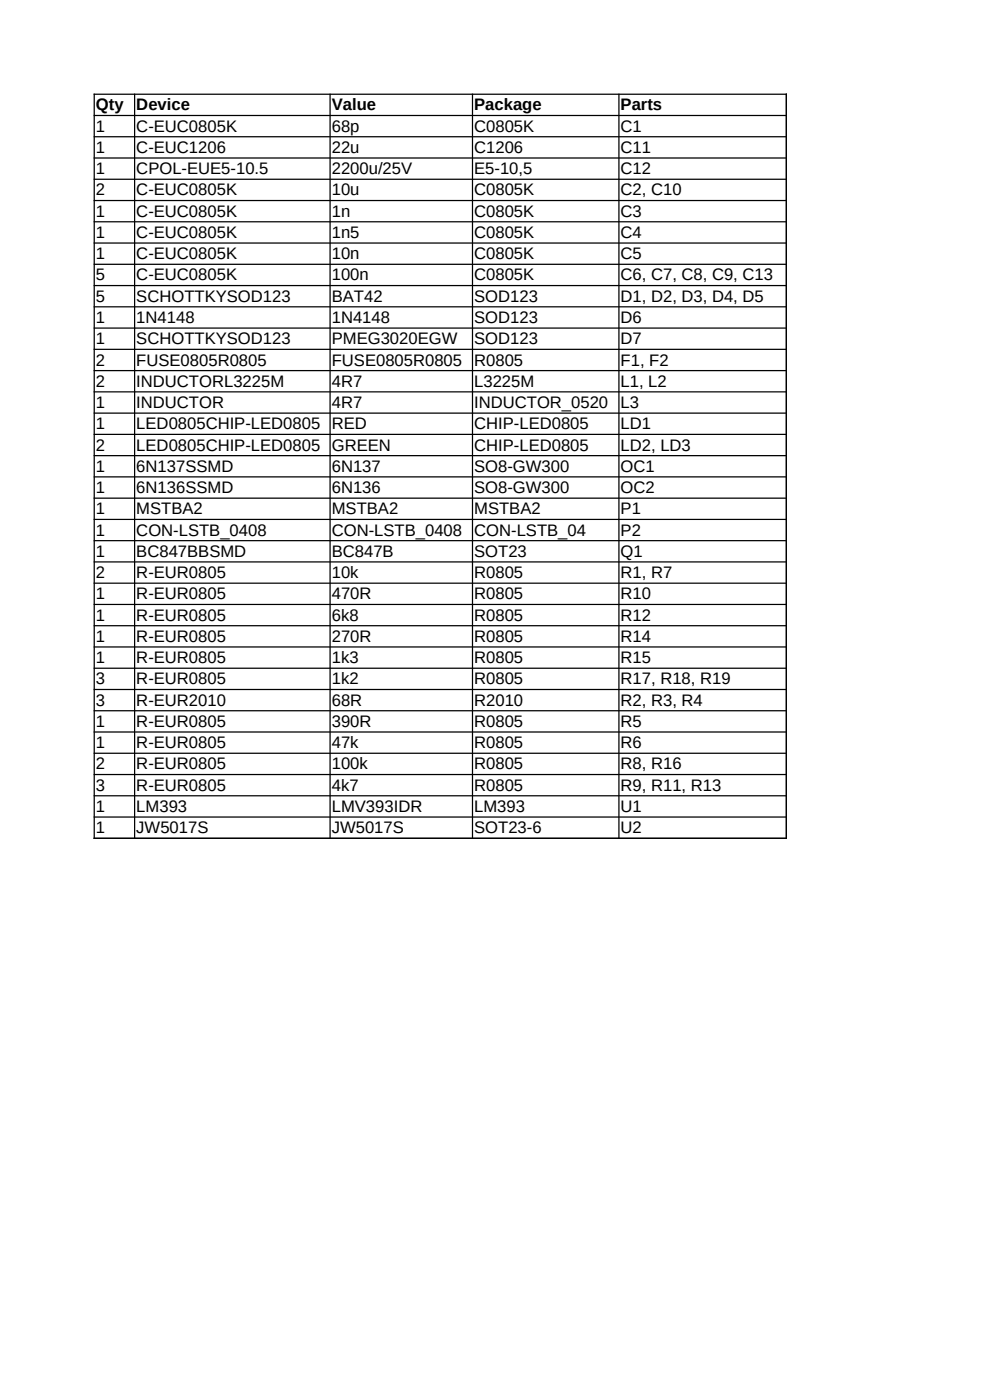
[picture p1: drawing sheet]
<svg xmlns="http://www.w3.org/2000/svg" width="210mm" height="297mm" viewBox="0 0 210 297" stroke-linecap="round" stroke-linejoin="round" font-family="sans-serif">
<defs><g id="words">
<g font-size="3.5">
<text x="20.3" y="23.4">Qty</text>
<text x="28.9" y="23.4">Device</text>
<text x="70.4" y="23.4">Value</text>
<text x="100.6" y="23.4">Package</text>
<text x="131.6" y="23.4">Parts</text>
<text x="20.3" y="27.9">1</text>
<text x="28.9" y="27.9">C-EUC0805K</text>
<text x="70.4" y="27.9">68p</text>
<text x="100.6" y="27.9">C0805K</text>
<text x="131.6" y="27.9">C1</text>
<text x="20.3" y="32.4">1</text>
<text x="28.9" y="32.4">C-EUC1206</text>
<text x="70.4" y="32.4">22u</text>
<text x="100.6" y="32.4">C1206</text>
<text x="131.6" y="32.4">C11</text>
<text x="20.3" y="37">1</text>
<text x="20.3" y="41.5">2</text>
<text x="28.9" y="37">CPOL-EUE5-10.5</text>
<text x="28.9" y="41.5">C-EUC0805K</text>
<text x="70.4" y="37">2200u/25V</text>
<text x="70.4" y="41.5">10u</text>
<text x="100.6" y="37">E5-10,5</text>
<text x="100.6" y="41.5">C0805K</text>
<text x="131.6" y="37">C12</text>
<text x="131.6" y="41.5">C2, C10</text>
<text x="20.3" y="46">1</text>
<text x="28.9" y="46">C-EUC0805K</text>
<text x="70.4" y="46">1n</text>
<text x="100.6" y="46">C0805K</text>
<text x="131.6" y="46">C3</text>
<text x="20.3" y="50.5">1</text>
<text x="28.9" y="50.5">C-EUC0805K</text>
<text x="70.4" y="50.5">1n5</text>
<text x="100.6" y="50.5">C0805K</text>
<text x="131.6" y="50.5">C4</text>
<text x="20.3" y="55">1</text>
<text x="20.3" y="59.5">5</text>
<text x="28.9" y="55">C-EUC0805K</text>
<text x="28.9" y="59.5">C-EUC0805K</text>
<text x="70.4" y="55">10n</text>
<text x="70.4" y="59.5">100n</text>
<text x="100.6" y="55">C0805K</text>
<text x="100.6" y="59.5">C0805K</text>
<text x="131.6" y="55">C5</text>
<text x="131.6" y="59.5">C6, C7, C8, C9, C13</text>
<text x="20.3" y="64">5</text>
<text x="28.9" y="64">SCHOTTKYSOD123</text>
<text x="70.4" y="64">BAT42</text>
<text x="100.6" y="64">SOD123</text>
<text x="131.6" y="64">D1, D2, D3, D4, D5</text>
<text x="20.3" y="68.5">1</text>
<text x="28.9" y="68.5">1N4148</text>
<text x="70.4" y="68.5">1N4148</text>
<text x="100.6" y="68.5">SOD123</text>
<text x="131.6" y="68.5">D6</text>
<text x="20.3" y="73">1</text>
<text x="20.3" y="77.5">2</text>
<text x="28.9" y="73">SCHOTTKYSOD123</text>
<text x="28.9" y="77.5">FUSE0805R0805</text>
<text x="70.4" y="73">PMEG3020EGW</text>
<text x="70.4" y="77.5">FUSE0805R0805</text>
<text x="100.6" y="73">SOD123</text>
<text x="100.6" y="77.5">R0805</text>
<text x="131.6" y="73">D7</text>
<text x="131.6" y="77.5">F1, F2</text>
<text x="20.3" y="82.1">2</text>
<text x="28.9" y="82.1">INDUCTORL3225M</text>
<text x="70.4" y="82.1">4R7</text>
<text x="100.6" y="82.1">L3225M</text>
<text x="131.6" y="82.1">L1, L2</text>
<text x="20.3" y="86.6">1</text>
<text x="28.9" y="86.6">INDUCTOR</text>
<text x="70.4" y="86.6">4R7</text>
<text x="100.6" y="86.6">INDUCTOR_0520</text>
<text x="131.6" y="86.6">L3</text>
<text x="20.3" y="91.1">1</text>
<text x="20.3" y="95.6">2</text>
<text x="28.9" y="91.1">LED0805CHIP-LED0805</text>
<text x="28.9" y="95.6">LED0805CHIP-LED0805</text>
<text x="70.4" y="91.1">RED</text>
<text x="70.4" y="95.6">GREEN</text>
<text x="100.6" y="91.1">CHIP-LED0805</text>
<text x="100.6" y="95.6">CHIP-LED0805</text>
<text x="131.6" y="91.1">LD1</text>
<text x="131.6" y="95.6">LD2, LD3</text>
<text x="20.3" y="100.1">1</text>
<text x="28.9" y="100.1">6N137SSMD</text>
<text x="70.4" y="100.1">6N137</text>
<text x="100.6" y="100.1">SO8-GW300</text>
<text x="131.6" y="100.1">OC1</text>
<text x="20.3" y="104.6">1</text>
<text x="28.9" y="104.6">6N136SSMD</text>
<text x="70.4" y="104.6">6N136</text>
<text x="100.6" y="104.6">SO8-GW300</text>
<text x="131.6" y="104.6">OC2</text>
<text x="20.3" y="109.1">1</text>
<text x="20.3" y="113.6">1</text>
<text x="28.9" y="109.1">MSTBA2</text>
<text x="28.9" y="113.6">CON-LSTB_0408</text>
<text x="70.4" y="109.1">MSTBA2</text>
<text x="70.4" y="113.6">CON-LSTB_0408</text>
<text x="100.6" y="109.1">MSTBA2</text>
<text x="100.6" y="113.6">CON-LSTB_04</text>
<text x="131.6" y="109.1">P1</text>
<text x="131.6" y="113.6">P2</text>
<text x="20.3" y="118.1">1</text>
<text x="28.9" y="118.1">BC847BBSMD</text>
<text x="70.4" y="118.1">BC847B</text>
<text x="100.6" y="118.1">SOT23</text>
<text x="131.6" y="118.1">Q1</text>
<text x="20.3" y="122.6">2</text>
<text x="28.9" y="122.6">R-EUR0805</text>
<text x="70.4" y="122.6">10k</text>
<text x="100.6" y="122.6">R0805</text>
<text x="131.6" y="122.6">R1, R7</text>
<text x="20.3" y="127.2">1</text>
<text x="20.3" y="131.7">1</text>
<text x="28.9" y="127.2">R-EUR0805</text>
<text x="28.9" y="131.7">R-EUR0805</text>
<text x="70.4" y="127.2">470R</text>
<text x="70.4" y="131.7">6k8</text>
<text x="100.6" y="127.2">R0805</text>
<text x="100.6" y="131.7">R0805</text>
<text x="131.6" y="127.2">R10</text>
<text x="131.6" y="131.7">R12</text>
<text x="20.3" y="136.2">1</text>
<text x="28.9" y="136.2">R-EUR0805</text>
<text x="70.4" y="136.2">270R</text>
<text x="100.6" y="136.2">R0805</text>
<text x="131.6" y="136.2">R14</text>
<text x="20.3" y="140.7">1</text>
<text x="28.9" y="140.7">R-EUR0805</text>
<text x="70.4" y="140.7">1k3</text>
<text x="100.6" y="140.7">R0805</text>
<text x="131.6" y="140.7">R15</text>
<text x="20.3" y="145.2">3</text>
<text x="20.3" y="149.7">3</text>
<text x="28.9" y="145.2">R-EUR0805</text>
<text x="28.9" y="149.7">R-EUR2010</text>
<text x="70.4" y="145.2">1k2</text>
<text x="70.4" y="149.7">68R</text>
<text x="100.6" y="145.2">R0805</text>
<text x="100.6" y="149.7">R2010</text>
<text x="131.6" y="145.2">R17, R18, R19</text>
<text x="131.6" y="149.7">R2, R3, R4</text>
<text x="20.3" y="154.2">1</text>
<text x="28.9" y="154.2">R-EUR0805</text>
<text x="70.4" y="154.2">390R</text>
<text x="100.6" y="154.2">R0805</text>
<text x="131.6" y="154.2">R5</text>
<text x="20.3" y="158.7">1</text>
<text x="28.9" y="158.7">R-EUR0805</text>
<text x="70.4" y="158.7">47k</text>
<text x="100.6" y="158.7">R0805</text>
<text x="131.6" y="158.7">R6</text>
<text x="20.3" y="163.2">2</text>
<text x="20.3" y="167.7">3</text>
<text x="28.9" y="163.2">R-EUR0805</text>
<text x="28.9" y="167.7">R-EUR0805</text>
<text x="70.4" y="163.2">100k</text>
<text x="70.4" y="167.7">4k7</text>
<text x="100.6" y="163.2">R0805</text>
<text x="100.6" y="167.7">R0805</text>
<text x="131.6" y="163.2">R8, R16</text>
<text x="131.6" y="167.7">R9, R11, R13</text>
<text x="20.3" y="172.3">1</text>
<text x="28.9" y="172.3">LM393</text>
<text x="70.4" y="172.3">LMV393IDR</text>
<text x="100.6" y="172.3">LM393</text>
<text x="131.6" y="172.3">U1</text>
<text x="20.3" y="176.8">1</text>
<text x="28.9" y="176.8">JW5017S</text>
<text x="70.4" y="176.8">JW5017S</text>
<text x="100.6" y="176.8">SOT23-6</text>
<text x="131.6" y="176.8">U2</text>
</g>
</g></defs>
<g fill="none" stroke="#000" stroke-width=".26">
<path d="M19.9 20h147M20 19.9v158.1M28.6 19.9v158.1M70 19.9v158.1M100.2 19.9v158.1M131.3 19.9v158.1M166.8 19.9v158.1M19.9 24.5h147M19.9 29h147M19.9 33.5h147M19.9 38h147M19.9 42.5h147"/>
<path d="M19.9 47.1h147M19.9 51.6h147M19.9 56.1h147M19.9 60.6h147M19.9 65.1h147M19.9 69.6h147M19.9 74.1h147M19.9 78.6h147M19.9 83.1h147M19.9 87.6h147M19.9 92.2h147M19.9 96.7h147"/>
<path d="M19.9 101.2h147M19.9 105.7h147M19.9 110.2h147M19.9 114.7h147M19.9 119.2h147M19.9 123.7h147M19.9 128.2h147M19.9 132.7h147M19.9 137.3h147M19.9 141.8h147M19.9 146.3h147M19.9 150.8h147"/>
<path d="M19.9 155.3h147M19.9 159.8h147M19.9 164.3h147M19.9 168.8h147M19.9 173.3h147M19.9 177.8h147"/>
</g>
<use href="#words"/>
</svg>
